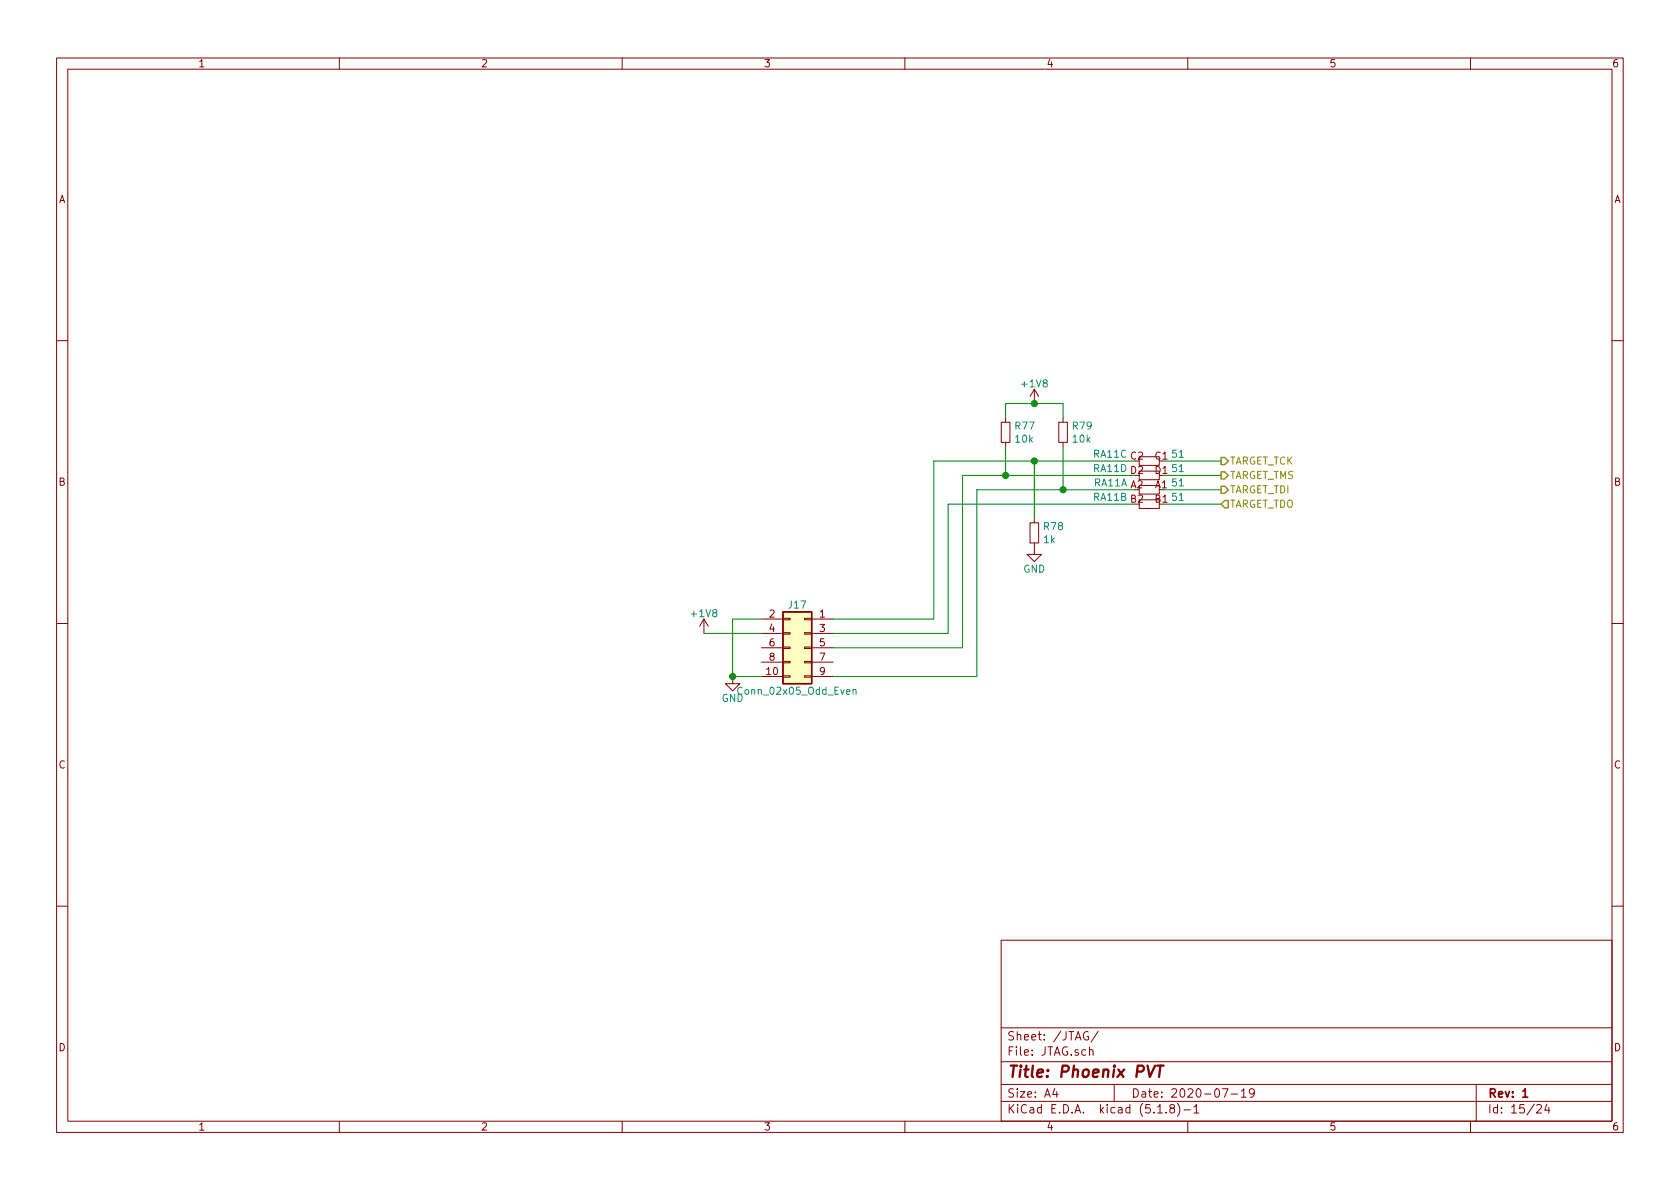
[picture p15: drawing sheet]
EESchema Schematic File Version 4
EELAYER 30 0
EELAYER END
$Descr A4 11693 8268
encoding utf-8
Sheet 15 24
Title "Phoenix PVT"
Date "2020-07-19"
Rev "1"
Comp ""
Comment1 ""
Comment2 ""
Comment3 ""
Comment4 ""
$EndDescr
Text HLabel 8500 3200 2    50   Output ~ 0
TARGET_TCK
Text HLabel 8500 3300 2    50   Output ~ 0
TARGET_TMS
Text HLabel 8500 3400 2    50   Output ~ 0
TARGET_TDI
Text HLabel 8500 3500 2    50   Input ~ 0
TARGET_TDO
$Comp
L Connector_Generic:Conn_02x05_Odd_Even J?
U 1 1
P 5600 4500
AR Path="/5E4B5786/5ED1E5C2" Ref="J?"  Part="1" 
AR Path="/5EF045E7/5ED1E5C2" Ref="J17"  Part="1" 
F 0 "J17" H 5650 4800 50  0000 C CNN
F 1 "Conn_02x05_Odd_Even" H 5650 4200 50  0000 C CNN
F 2 "Phoenix:PinHeader_2x05_P1.27mm_Vertical" H 5600 4500 50  0001 C CNN
F 3 "" H 5600 4500 50  0001 C CNN
F 4 "PH11-2x5SAG" H 5600 4500 50  0001 C CNN "PartName"
F 5 "秋月電子" H 5600 4500 50  0001 C CNN "Supplier"
	1    5600 4500
	-1   0    0    -1  
$EndComp
$Comp
L passive:R R?
U 1 1
P 7200 3700
AR Path="/5E4B5786/5ED1E5C8" Ref="R?"  Part="1" 
AR Path="/5EF045E7/5ED1E5C8" Ref="R78"  Part="1" 
F 0 "R78" H 7258 3746 50  0000 L CNN
F 1 "1k" H 7258 3655 50  0000 L CNN
F 2 "Resistor-Chip:R_CHIP_1005_Hand_NoSilk" V 7250 3600 50  0001 C CNN
F 3 "" H 7250 3800 50  0001 C CNN
F 4 "RK73B1ETTP102J" H 7200 3700 50  0001 C CNN "PartName"
F 5 "P板" H 7200 3700 50  0001 C CNN "Supplier"
	1    7200 3700
	1    0    0    -1  
$EndComp
$Comp
L supply-alias:GND #PWR?
U 1 1
P 5100 4700
AR Path="/5E9E174E/5ED1E5DE" Ref="#PWR?"  Part="1" 
AR Path="/5E4B5786/5ED1E5DE" Ref="#PWR?"  Part="1" 
AR Path="/5EF045E7/5ED1E5DE" Ref="#PWR0275"  Part="1" 
F 0 "#PWR0275" H 5100 4450 50  0001 C CNN
F 1 "GND" H 5100 4550 50  0000 C CNN
F 2 "" H 5100 4700 50  0001 C CNN
F 3 "" H 5100 4700 50  0001 C CNN
	1    5100 4700
	1    0    0    -1  
$EndComp
Wire Wire Line
	5100 4700 5300 4700
Wire Wire Line
	5100 4700 5100 4300
Wire Wire Line
	5100 4300 5300 4300
Connection ~ 5100 4700
Wire Wire Line
	4900 4400 5300 4400
Wire Wire Line
	5800 4300 6500 4300
Wire Wire Line
	6500 4300 6500 3200
Wire Wire Line
	6500 3200 7200 3200
Wire Wire Line
	5800 4400 6600 4400
Wire Wire Line
	5800 4500 6700 4500
Wire Wire Line
	6700 4500 6700 3300
Wire Wire Line
	6700 3300 7000 3300
Wire Wire Line
	5800 4700 6800 4700
Wire Wire Line
	7200 3600 7200 3200
Connection ~ 7200 3200
Wire Wire Line
	7200 3200 7900 3200
$Comp
L passive:R R?
U 1 1
P 7000 3000
AR Path="/5E4B5786/5ED1E5F8" Ref="R?"  Part="1" 
AR Path="/5EF045E7/5ED1E5F8" Ref="R77"  Part="1" 
F 0 "R77" H 7058 3046 50  0000 L CNN
F 1 "10k" H 7058 2955 50  0000 L CNN
F 2 "Resistor-Chip:R_CHIP_1005_Hand_NoSilk" V 7050 2900 50  0001 C CNN
F 3 "" H 7050 3100 50  0001 C CNN
F 4 "RK73H1ETTP1002F" H 7000 3000 50  0001 C CNN "PartName"
F 5 "P板" H 7000 3000 50  0001 C CNN "Supplier"
	1    7000 3000
	1    0    0    -1  
$EndComp
Wire Wire Line
	7000 3100 7000 3300
Connection ~ 7000 3300
Wire Wire Line
	7000 3300 7900 3300
$Comp
L passive:R R?
U 1 1
P 7400 3000
AR Path="/5E4B5786/5ED1E601" Ref="R?"  Part="1" 
AR Path="/5EF045E7/5ED1E601" Ref="R79"  Part="1" 
F 0 "R79" H 7458 3046 50  0000 L CNN
F 1 "10k" H 7458 2955 50  0000 L CNN
F 2 "Resistor-Chip:R_CHIP_1005_Hand_NoSilk" V 7450 2900 50  0001 C CNN
F 3 "" H 7450 3100 50  0001 C CNN
F 4 "RK73H1ETTP1002F" H 7400 3000 50  0001 C CNN "PartName"
F 5 "P板" H 7400 3000 50  0001 C CNN "Supplier"
	1    7400 3000
	1    0    0    -1  
$EndComp
Wire Wire Line
	7000 2900 7000 2800
Wire Wire Line
	7400 2800 7400 2900
$Comp
L passive:R_Array_4 RA?
U 2 1
P 8000 3500
AR Path="/5E4B5B3E/5ED1E618" Ref="RA?"  Part="2" 
AR Path="/5E4B5786/5ED1E618" Ref="RA?"  Part="2" 
AR Path="/5EF045E7/5ED1E618" Ref="RA11"  Part="2" 
F 0 "RA11" V 7950 3350 50  0000 R CNN
F 1 "51" V 7950 3650 50  0000 L CNN
F 2 "Resistor-Chip:R_CHIP_4x1005_CONCAVE" H 8000 3500 50  0001 C CNN
F 3 "" H 8000 3500 50  0001 C CNN
F 4 "EXB-N8V510JX" H 8000 3500 50  0001 C CNN "PartName"
	2    8000 3500
	0    1    1    0   
$EndComp
$Comp
L passive:R_Array_4 RA?
U 3 1
P 8000 3200
AR Path="/5E4B5B3E/5ED1E61E" Ref="RA?"  Part="3" 
AR Path="/5E4B5786/5ED1E61E" Ref="RA?"  Part="3" 
AR Path="/5EF045E7/5ED1E61E" Ref="RA11"  Part="3" 
F 0 "RA11" V 7950 3050 50  0000 R CNN
F 1 "51" V 7950 3350 50  0000 L CNN
F 2 "Resistor-Chip:R_CHIP_4x1005_CONCAVE" H 8000 3200 50  0001 C CNN
F 3 "" H 8000 3200 50  0001 C CNN
F 4 "EXB-N8V510JX" H 8000 3200 50  0001 C CNN "PartName"
	3    8000 3200
	0    1    1    0   
$EndComp
$Comp
L passive:R_Array_4 RA?
U 4 1
P 8000 3300
AR Path="/5E4B5B3E/5ED1E624" Ref="RA?"  Part="4" 
AR Path="/5E4B5786/5ED1E624" Ref="RA?"  Part="4" 
AR Path="/5EF045E7/5ED1E624" Ref="RA11"  Part="4" 
F 0 "RA11" V 7950 3150 50  0000 R CNN
F 1 "51" V 7950 3450 50  0000 L CNN
F 2 "Resistor-Chip:R_CHIP_4x1005_CONCAVE" H 8000 3300 50  0001 C CNN
F 3 "" H 8000 3300 50  0001 C CNN
F 4 "EXB-N8V510JX" H 8000 3300 50  0001 C CNN "PartName"
	4    8000 3300
	0    1    1    0   
$EndComp
$Comp
L supply-alias:GND #PWR?
U 1 1
P 7200 3800
AR Path="/5E9E174E/5ED1E62A" Ref="#PWR?"  Part="1" 
AR Path="/5E4B5786/5ED1E62A" Ref="#PWR?"  Part="1" 
AR Path="/5EF045E7/5ED1E62A" Ref="#PWR0277"  Part="1" 
F 0 "#PWR0277" H 7200 3550 50  0001 C CNN
F 1 "GND" H 7200 3650 50  0000 C CNN
F 2 "" H 7200 3800 50  0001 C CNN
F 3 "" H 7200 3800 50  0001 C CNN
	1    7200 3800
	1    0    0    -1  
$EndComp
Wire Wire Line
	8100 3300 8500 3300
Wire Wire Line
	8100 3200 8500 3200
$Comp
L passive:R_Array_4 RA?
U 1 1
P 8000 3400
AR Path="/5E4B5B3E/5ED1E636" Ref="RA?"  Part="1" 
AR Path="/5E4B5786/5ED1E636" Ref="RA?"  Part="1" 
AR Path="/5EF045E7/5ED1E636" Ref="RA11"  Part="1" 
F 0 "RA11" V 7950 3250 50  0000 R CNN
F 1 "51" V 7950 3550 50  0000 L CNN
F 2 "Resistor-Chip:R_CHIP_4x1005_CONCAVE" H 8000 3400 50  0001 C CNN
F 3 "" H 8000 3400 50  0001 C CNN
F 4 "EXB-N8V510JX" H 8000 3400 50  0001 C CNN "PartName"
	1    8000 3400
	0    1    1    0   
$EndComp
Wire Wire Line
	8100 3500 8500 3500
Wire Wire Line
	8100 3400 8500 3400
Wire Wire Line
	6600 3500 6600 4400
Wire Wire Line
	6800 3400 6800 4700
Wire Wire Line
	6800 3400 7400 3400
Wire Wire Line
	6600 3500 7900 3500
Wire Wire Line
	7400 3400 7400 3100
Connection ~ 7400 3400
Wire Wire Line
	7400 3400 7900 3400
$Comp
L supply-value:+1V8 #PWR0274
U 1 1
P 4900 4400
F 0 "#PWR0274" H 4900 4250 50  0001 C CNN
F 1 "+1V8" H 4900 4540 50  0000 C CNN
F 2 "" H 4900 4400 50  0001 C CNN
F 3 "" H 4900 4400 50  0001 C CNN
	1    4900 4400
	1    0    0    -1  
$EndComp
Wire Wire Line
	7000 2800 7200 2800
$Comp
L supply-value:+1V8 #PWR0276
U 1 1
P 7200 2800
F 0 "#PWR0276" H 7200 2650 50  0001 C CNN
F 1 "+1V8" H 7200 2940 50  0000 C CNN
F 2 "" H 7200 2800 50  0001 C CNN
F 3 "" H 7200 2800 50  0001 C CNN
	1    7200 2800
	1    0    0    -1  
$EndComp
Connection ~ 7200 2800
Wire Wire Line
	7200 2800 7400 2800
$EndSCHEMATC
